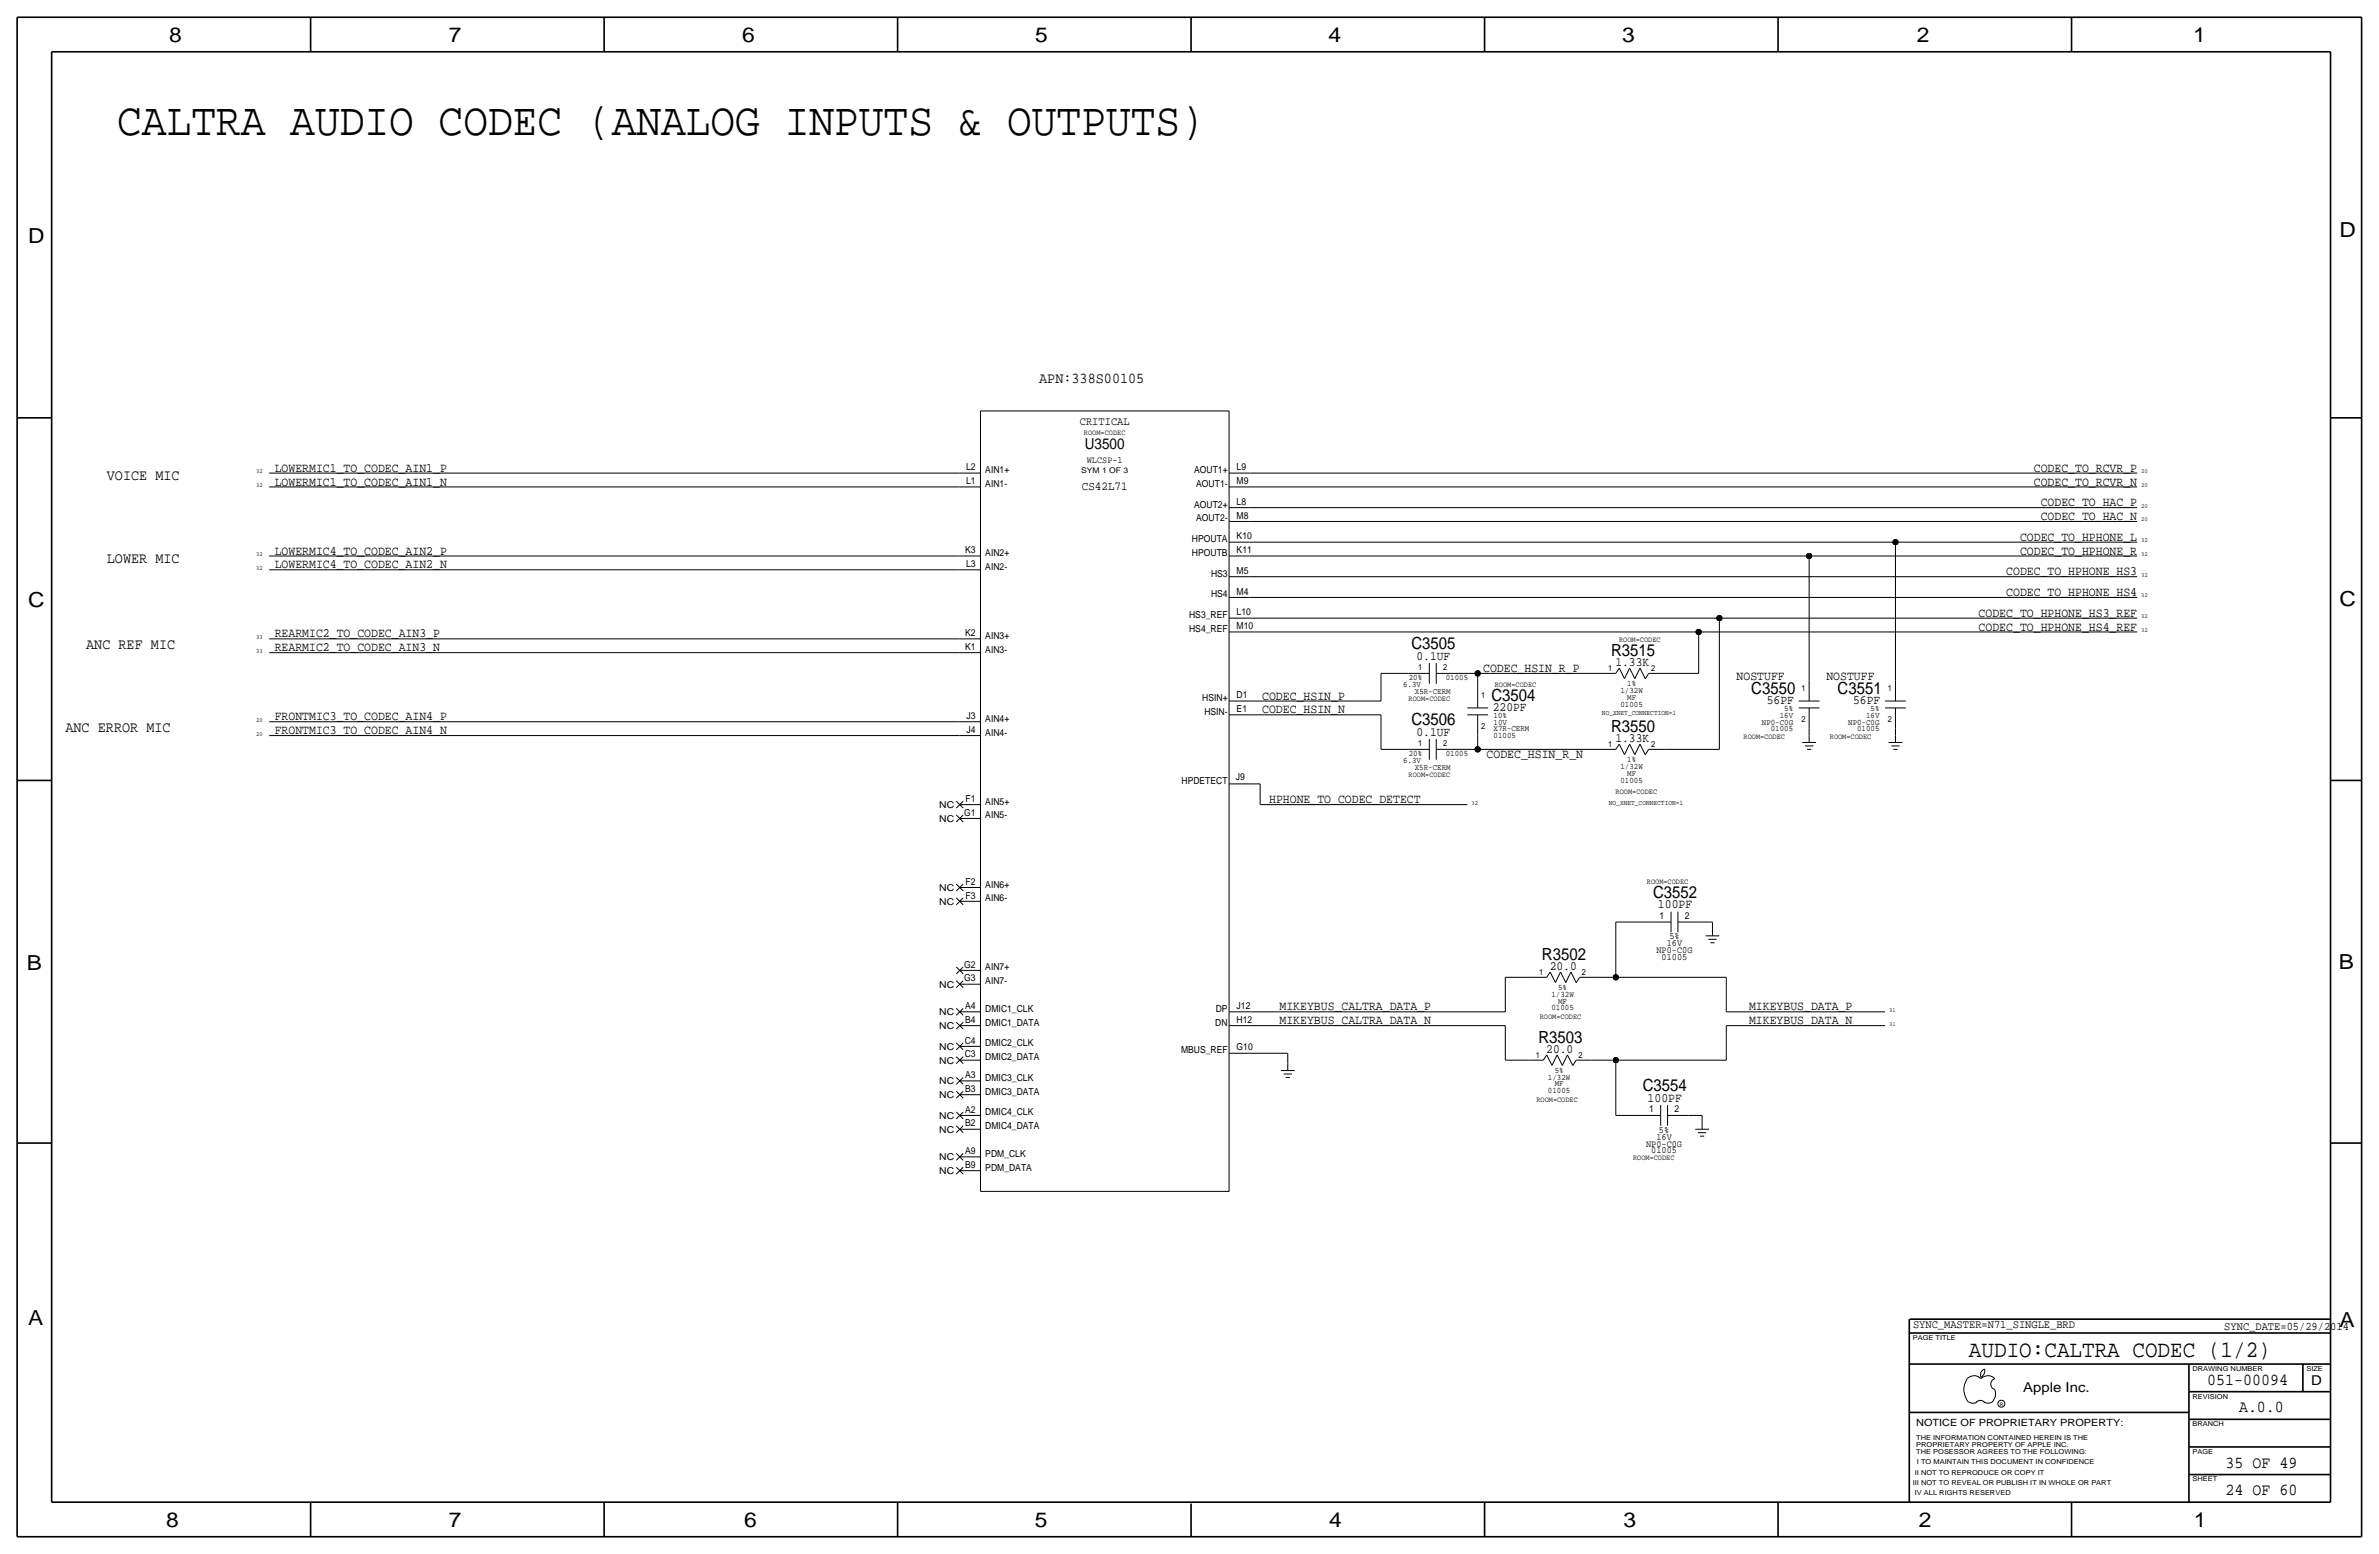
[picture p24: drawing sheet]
<svg xmlns="http://www.w3.org/2000/svg" width="875mm" height="572mm" viewBox="0 0 875 572" stroke-linecap="round" stroke-linejoin="round" font-family="sans-serif">
<defs><g id="words">
<text font-size="17" x="43.1" y="49.5">CALTRA AUDIO CODEC (ANALOG INPUTS &amp; OUTPUTS)</text>
<text font-size="8.6" x="724.2" y="499.1">AUDIO:CALTRA CODEC (1/2)</text>
<g font-size="7.6">
<text x="62.2" y="15.5">8</text>
<text x="165.1" y="15.5">7</text>
<text x="273" y="15.5">6</text>
<text x="380.7" y="15.5">5</text>
<text x="488.6" y="15.5">4</text>
<text x="596.6" y="15.5">3</text>
<text x="705.1" y="15.5">2</text>
<text x="806.7" y="15.5">1</text>
<text x="10.4" y="89.4">D</text>
<text x="860.5" y="87.1">D</text>
<text x="10.4" y="223.3">C</text>
<text x="860.5" y="222.8">C</text>
<text x="9.8" y="356.6">B</text>
<text x="860.3" y="356.4">B</text>
<text x="10.4" y="487.4">A</text>
<text x="860.5" y="488.2">A</text>
<text x="61.2" y="561.6">8</text>
<text x="165" y="561.6">7</text>
<text x="273.8" y="561.6">6</text>
<text x="380.7" y="561.6">5</text>
<text x="488.9" y="561.6">4</text>
<text x="597.1" y="561.6">3</text>
<text x="705.8" y="561.6">2</text>
<text x="806.9" y="561.6">1</text>
</g>
<g font-size="6.2">
<text x="519.2" y="238.8">C3505</text>
<text x="592.6" y="241.3">R3515</text>
<text x="548.6" y="257.8">C3504</text>
<text x="644.2" y="255.3">C3550</text>
<text x="675.9" y="255.3">C3551</text>
<text x="519.2" y="266.7">C3506</text>
<text x="592.6" y="269.2">R3550</text>
<text x="608.1" y="330.2">C3552</text>
<text x="567.2" y="353.1">R3502</text>
<text x="565.9" y="383.5">R3503</text>
<text x="604.2" y="401.3">C3554</text>
<text x="811.9" y="509.3">051-00094</text>
<text x="823.6" y="519.4">A.0.0</text>
<text x="818.6" y="539.7">35 OF 49</text>
<text x="818.6" y="549.9">24 OF 60</text>
</g>
<g font-size="5.6">
<text x="382.2" y="141">APN:338S00105</text>
<text x="399" y="165.1">U3500</text>
<text x="39.3" y="176.5">VOICE MIC</text>
<text x="39.3" y="207">LOWER MIC</text>
<text x="31.7" y="238.8">ANC REF MIC</text>
<text x="24.1" y="269.2">ANC ERROR MIC</text>
</g>
<g font-size="5">
<text x="850.1" y="509.3">D</text>
<text x="744.2" y="511.8">Apple Inc.</text>
</g>
<g font-size="4.7">
<text x="101" y="173.5">LOWERMIC1_TO_CODEC_AIN1_P</text>
<text x="748.1" y="173.5">CODEC_TO_RCVR_P</text>
<text x="101" y="178.6">LOWERMIC1_TO_CODEC_AIN1_N</text>
<text x="748.1" y="178.6">CODEC_TO_RCVR_N</text>
<text x="750.6" y="191.3">CODEC_TO_HAC_N</text>
<text x="750.6" y="186.2">CODEC_TO_HAC_P</text>
<text x="101" y="204">LOWERMIC4_TO_CODEC_AIN2_P</text>
<text x="743" y="204">CODEC_TO_HPHONE_R</text>
<text x="743" y="198.9">CODEC_TO_HPHONE_L</text>
<text x="101" y="209">LOWERMIC4_TO_CODEC_AIN2_N</text>
<text x="737.9" y="211.6">CODEC_TO_HPHONE_HS3</text>
<text x="737.9" y="219.2">CODEC_TO_HPHONE_HS4</text>
<text x="727.8" y="226.8">CODEC_TO_HPHONE_HS3_REF</text>
<text x="727.8" y="231.9">CODEC_TO_HPHONE_HS4_REF</text>
<text x="101" y="234.4">REARMIC2_TO_CODEC_AIN3_P</text>
<text x="101" y="239.5">REARMIC2_TO_CODEC_AIN3_N</text>
<text x="521" y="242.6">0.1UF</text>
<text x="594.2" y="244.9">1.33K</text>
<text x="545.5" y="247.1">CODEC_HSIN_R_P</text>
<text x="638.8" y="250.2">NOSTUFF</text>
<text x="671.8" y="250.2">NOSTUFF</text>
<text x="464.3" y="257.3">CODEC_HSIN_P</text>
<text x="464.3" y="262.4">CODEC_HSIN_N</text>
<text x="549.1" y="261.6">220PF</text>
<text x="649.9" y="259.1">56PF</text>
<text x="681.6" y="259.1">56PF</text>
<text x="101" y="264.9">FRONTMIC3_TO_CODEC_AIN4_P</text>
<text x="101" y="270">FRONTMIC3_TO_CODEC_AIN4_N</text>
<text x="521" y="270.5">0.1UF</text>
<text x="594.2" y="272.8">1.33K</text>
<text x="546.8" y="278.9">CODEC_HSIN_R_N</text>
<text x="466.8" y="295.4">HPHONE_TO_CODEC_DETECT</text>
<text x="609.8" y="334">100PF</text>
<text x="570" y="356.6">20.0</text>
<text x="470.6" y="371.6">MIKEYBUS_CALTRA_DATA_P</text>
<text x="643.3" y="371.6">MIKEYBUS_DATA_P</text>
<text x="470.6" y="376.7">MIKEYBUS_CALTRA_DATA_N</text>
<text x="643.3" y="376.7">MIKEYBUS_DATA_N</text>
<text x="568.7" y="387.1">20.0</text>
<text x="606" y="405.1">100PF</text>
</g>
<text font-size="4.5" x="397.9" y="180.3">CS42L71</text>
<g font-size="4.3">
<text x="397.2" y="156.2">CRITICAL</text>
<text x="703.6" y="488.4">SYNC_MASTER=N71_SINGLE_BRD</text>
<text x="818.1" y="489.2">SYNC_DATE=05/29/2014</text>
</g>
<text font-size="3.7" x="704.8" y="524.5">NOTICE OF PROPRIETARY PROPERTY:</text>
<g font-size="3.5">
<text x="355.3" y="173">L2</text>
<text x="362.4" y="174">AIN1+</text>
<text x="399.7" y="170.2">WLCSP-1</text>
<text x="439.2" y="174">AOUT1+</text>
<text x="454.9" y="173">L9</text>
<text x="355.3" y="178.1">L1</text>
<text x="362.4" y="179.1">AIN1-</text>
<text x="440" y="179.1">AOUT1-</text>
<text x="454.9" y="178">M9</text>
<text x="454.9" y="185.7">L8</text>
<text x="439.2" y="186.7">AOUT2+</text>
<text x="440" y="191.8">AOUT2-</text>
<text x="454.9" y="190.7">M8</text>
<text x="355" y="203.5">K3</text>
<text x="438.4" y="199.4">HPOUTA</text>
<text x="454.9" y="198.4">K10</text>
<text x="454.9" y="203.4">K11</text>
<text x="355.3" y="208.5">L3</text>
<text x="362.4" y="204.5">AIN2+</text>
<text x="362.4" y="209.6">AIN2-</text>
<text x="438.4" y="204.5">HPOUTB</text>
<text x="445.4" y="212.1">HS3</text>
<text x="454.9" y="211.1">M5</text>
<text x="445.4" y="219.7">HS4</text>
<text x="454.9" y="218.7">M4</text>
<text x="437.4" y="227.3">HS3_REF</text>
<text x="454.9" y="226.3">L10</text>
<text x="355" y="233.9">K2</text>
<text x="437.4" y="232.4">HS4_REF</text>
<text x="454.9" y="231.4">M10</text>
<text x="355" y="239">K1</text>
<text x="362.4" y="235">AIN3+</text>
<text x="362.4" y="240">AIN3-</text>
<text x="442.2" y="257.8">HSIN+</text>
<text x="454.9" y="256.8">D1</text>
<text x="443" y="262.9">HSIN-</text>
<text x="454.9" y="261.9">E1</text>
<text x="355.5" y="269.5">J4</text>
<text x="355.5" y="264.4">J3</text>
<text x="362.4" y="265.4">AIN4+</text>
<text x="362.4" y="270.5">AIN4-</text>
<text x="454.6" y="286.8">J9</text>
<text x="434.6" y="288.3">HPDETECT</text>
<text x="345.5" y="297.2">NC</text>
<text x="354.6" y="300">G1</text>
<text x="355.2" y="294.9">F1</text>
<text x="362.4" y="295.9">AIN5+</text>
<text x="345.5" y="302.3">NC</text>
<text x="362.4" y="301">AIN5-</text>
<text x="345.5" y="327.7">NC</text>
<text x="355.2" y="325.4">F2</text>
<text x="362.4" y="326.4">AIN6+</text>
<text x="345.5" y="332.7">NC</text>
<text x="355.2" y="330.4">F3</text>
<text x="362.4" y="331.5">AIN6-</text>
<text x="610.3" y="337.8">1</text>
<text x="619.7" y="337.8">2</text>
<text x="613.1" y="348">16V</text>
<text x="614" y="345.4">5%</text>
<text x="609.3" y="350.5">NP0-C0G</text>
<text x="611.2" y="353.1">01005</text>
<text x="354.6" y="355.8">G2</text>
<text x="362.4" y="356.9">AIN7+</text>
<text x="345.5" y="363.2">NC</text>
<text x="354.6" y="360.9">G3</text>
<text x="362.4" y="362">AIN7-</text>
<text x="355" y="371.1">A4</text>
<text x="454.9" y="371.1">J12</text>
<text x="345.5" y="373.4">NC</text>
<text x="355" y="376.2">B4</text>
<text x="362.4" y="377.2">DMIC1_DATA</text>
<text x="362.4" y="372.1">DMIC1_CLK</text>
<text x="447" y="377.2">DN</text>
<text x="447.2" y="372.1">DP</text>
<text x="454.9" y="376.2">H12</text>
<text x="345.5" y="378.5">NC</text>
<text x="354.8" y="383.8">C4</text>
<text x="345.5" y="386.1">NC</text>
<text x="354.8" y="388.9">C3</text>
<text x="362.4" y="384.8">DMIC2_CLK</text>
<text x="362.4" y="389.9">DMIC2_DATA</text>
<text x="434.4" y="387.4">MBUS_REF</text>
<text x="454.9" y="386.3">G10</text>
<text x="345.5" y="391.2">NC</text>
<text x="345.5" y="398.8">NC</text>
<text x="355" y="396.5">A3</text>
<text x="355" y="401.6">B3</text>
<text x="362.4" y="397.5">DMIC3_CLK</text>
<text x="345.5" y="403.9">NC</text>
<text x="362.4" y="402.6">DMIC3_DATA</text>
<text x="345.5" y="411.5">NC</text>
<text x="355" y="409.2">A2</text>
<text x="362.4" y="410.2">DMIC4_CLK</text>
<text x="606.5" y="408.9">1</text>
<text x="615.9" y="408.9">2</text>
<text x="345.5" y="416.6">NC</text>
<text x="355" y="414.3">B2</text>
<text x="362.4" y="415.3">DMIC4_DATA</text>
<text x="609.3" y="419.1">16V</text>
<text x="610.2" y="416.6">5%</text>
<text x="355" y="424.4">A9</text>
<text x="362.4" y="425.5">PDM_CLK</text>
<text x="605.5" y="421.6">NP0-C0G</text>
<text x="607.4" y="424.2">01005</text>
<text x="345.5" y="431.8">NC</text>
<text x="345.5" y="426.7">NC</text>
<text x="355" y="429.5">B9</text>
<text x="362.4" y="430.5">PDM_DATA</text>
</g>
<g font-size="3.1">
<text x="518.2" y="250.2">20%</text>
<text x="521.7" y="246.4">1</text>
<text x="530.8" y="246.4">2</text>
<text x="531.8" y="250.2">01005</text>
<text x="591.5" y="246.9">1</text>
<text x="607.3" y="246.9">2</text>
<text x="516.1" y="252.7">6.3V</text>
<text x="520.4" y="255.3">X5R-CERM</text>
<text x="544.8" y="256.5">1</text>
<text x="596" y="254.8">1/32W</text>
<text x="598.5" y="252.2">1%</text>
<text x="598.5" y="257.3">MF</text>
<text x="662.6" y="254">1</text>
<text x="694.4" y="254">1</text>
<text x="596" y="259.8">01005</text>
<text x="654.6" y="263.9">16V</text>
<text x="656.3" y="261.6">5%</text>
<text x="686.4" y="263.9">16V</text>
<text x="688" y="261.6">5%</text>
<text x="544.8" y="268">2</text>
<text x="549.4" y="269">X7R-CERM</text>
<text x="549.4" y="266.4">10V</text>
<text x="549.4" y="264.2">10%</text>
<text x="648" y="266.4">NP0-C0G</text>
<text x="651.3" y="269">01005</text>
<text x="662.6" y="265.4">2</text>
<text x="679.8" y="266.4">NP0-C0G</text>
<text x="683.1" y="269">01005</text>
<text x="694.4" y="265.4">2</text>
<text x="521.7" y="274.3">1</text>
<text x="530.8" y="274.3">2</text>
<text x="549.4" y="271.5">01005</text>
<text x="591.5" y="274.8">1</text>
<text x="607.3" y="274.8">2</text>
<text x="516.1" y="280.7">6.3V</text>
<text x="518.2" y="278.1">20%</text>
<text x="531.8" y="278.1">01005</text>
<text x="598.5" y="280.2">1%</text>
<text x="520.4" y="283.2">X5R-CERM</text>
<text x="596" y="287.8">01005</text>
<text x="596" y="282.7">1/32W</text>
<text x="598.5" y="285.2">MF</text>
<text x="566.1" y="358.6">1</text>
<text x="581.9" y="358.6">2</text>
<text x="573.1" y="364">5%</text>
<text x="570.6" y="371.6">01005</text>
<text x="570.6" y="366.5">1/32W</text>
<text x="573.1" y="369.1">MF</text>
<text x="564.8" y="389.1">1</text>
<text x="580.6" y="389.1">2</text>
<text x="571.8" y="394.5">5%</text>
<text x="569.4" y="397">1/32W</text>
<text x="571.8" y="399.5">MF</text>
<text x="569.4" y="402.1">01005</text>
</g>
<g font-size="2.9">
<text x="398.7" y="160">ROOM=CODEC</text>
<text x="397.7" y="174">SYM 1 OF 3</text>
<text x="595.5" y="236.2">ROOM=CODEC</text>
<text x="518.1" y="257.8">ROOM=CODEC</text>
<text x="549.8" y="252.7">ROOM=CODEC</text>
<text x="641.3" y="271.8">ROOM=CODEC</text>
<text x="673" y="271.8">ROOM=CODEC</text>
<text x="518.1" y="285.8">ROOM=CODEC</text>
<text x="594.3" y="292.1">ROOM=CODEC</text>
<text x="605.7" y="325.1">ROOM=CODEC</text>
<text x="566.4" y="374.6">ROOM=CODEC</text>
<text x="565.1" y="405.1">ROOM=CODEC</text>
<text x="600.7" y="426.7">ROOM=CODEC</text>
</g>
<g font-size="2.6">
<text x="589.2" y="262.9">NO_XNET_CONNECTION=1</text>
<text x="591.8" y="295.9">NO_XNET_CONNECTION=1</text>
</g>
<g font-size="2.5">
<text x="703.5" y="492.8">PAGE TITLE</text>
<text x="806.4" y="504.2">DRAWING NUMBER</text>
<text x="848.3" y="504.2">SIZE</text>
<text x="806.4" y="514.4">REVISION</text>
<text x="806.4" y="524.5">BRANCH</text>
<text x="704.8" y="532.1">PROPRIETARY PROPERTY OF APPLE INC.</text>
<text x="704.8" y="529.6">THE INFORMATION CONTAINED HEREIN IS THE</text>
<text x="704.8" y="534.7">THE POSESSOR AGREES TO THE FOLLOWING:</text>
<text x="705.1" y="538.5">I TO MAINTAIN THIS DOCUMENT IN CONFIDENCE</text>
<text x="806.4" y="534.7">PAGE</text>
<text x="704.3" y="542.3">II NOT TO REPRODUCE OR COPY IT</text>
<text x="806.4" y="544.8">SHEET</text>
<text x="703.5" y="546.1">III NOT TO REVEAL OR PUBLISH IT IN WHOLE OR PART</text>
<text x="704.3" y="549.9">IV ALL RIGHTS RESERVED</text>
</g>
<g font-size="2.3">
<text x="94.2" y="174">32</text>
<text x="787.6" y="174">20</text>
<text x="94.2" y="179.1">32</text>
<text x="787.6" y="179.1">20</text>
<text x="787.6" y="191.8">20</text>
<text x="787.6" y="186.7">20</text>
<text x="787.6" y="199.4">32</text>
<text x="94.2" y="204.5">32</text>
<text x="94.2" y="209.5">32</text>
<text x="787.6" y="204.5">32</text>
<text x="787.6" y="212.1">32</text>
<text x="787.6" y="219.7">32</text>
<text x="787.6" y="227.3">32</text>
<text x="787.6" y="232.4">32</text>
<text x="94.2" y="234.9">33</text>
<text x="94.2" y="240">33</text>
<text x="94.2" y="265.4">20</text>
<text x="94.2" y="270.5">20</text>
<text x="541.2" y="295.9">32</text>
<text x="694.9" y="372.1">31</text>
<text x="694.9" y="377.2">31</text>
</g>
<text font-size="1.8" x="735.5" y="516.9">R</text>
</g></defs>
<g fill="none" stroke="#000" stroke-width=".37">
<path d="M360.6 151.1v287.1zM360.6 151.1h91.5zM452.1 151.1v287.1zM99 179.1h254zM99 174h254zM353 174h7.6zM353 179.1h7.6zM452.1 174h7.6zM452.1 179.1h7.6zM459.7 179.1h326.4zM459.7 174h326.4zM452.1 191.8h7.6z"/>
<path d="M452.1 199.4h7.6zM452.1 186.7h7.6zM459.7 199.4h237.5zM459.7 186.7h326.4zM459.7 191.8h326.4zM697.2 199.4v50.8zM697.2 199.4h88.9zM99 209.6h254zM99 204.5h254zM353 204.5h7.6zM353 209.6h7.6zM452.1 204.5h7.6z"/>
<path d="M452.1 212.1h7.6zM452.1 219.7h7.6zM459.7 204.5h205.7zM459.7 212.1h326.4zM459.7 219.7h326.4zM665.4 204.5h120.7zM665.4 204.5v45.7zM99 235h254zM353 235h7.6zM452.1 227.3h7.6zM452.1 232.4h7.6zM459.7 232.4h165.1z"/>
<path d="M459.7 227.3h172.7zM624.8 232.4h161.3zM624.8 232.4v15.3zM632.4 227.3v48.3zM632.4 227.3h153.7zM99 240h254zM353 240h7.6zM452.1 257.8h7.6zM459.7 257.8h48.3zM508 247.7v10.1zM508 247.7h10.1zM518.1 247.7h7.6z"/>
<path d="M525.7 243.8v7.7zM528.3 243.8v7.7zM528.3 247.7h7.6zM535.9 247.7h7.6zM543.5 247.7h45.7zM543.5 247.7v5zM543.5 252.7v7.7zM589.2 247.7h5.1zM595.6 245.7l1.9 3.9zM595.6 245.7l-1.3 2zM599.4 245.7l-1.9 3.9zM599.4 245.7l1.9 3.9z"/>
<path d="M603.2 245.7l-1.9 3.9zM603.2 245.7l1.9 3.9zM606.4 247.7l-1.3 2zM606.4 247.7h5.7zM612.1 247.7h12.7zM661.6 257.8h7.6zM665.4 250.2v7.6zM693.4 257.8h7.6zM697.2 250.2v7.6zM99 270.5h254zM99 265.4h254zM353 270.5h7.6z"/>
<path d="M353 265.4h7.6zM452.1 262.9h7.6zM459.7 262.9h48.3zM508 275.6h10.1zM508 262.9v12.7zM518.1 275.6h7.6zM525.7 271.8v7.6zM528.3 271.8v7.6zM528.3 275.6h7.6zM535.9 275.6h7.6zM539.7 262.9h7.6zM539.7 260.4h7.6z"/>
<path d="M543.5 275.6h45.7zM543.5 270.5v5.1zM543.5 262.9v7.6zM589.2 275.6h5.1zM595.6 273.7l1.9 3.8zM595.6 273.7l-1.3 1.9zM599.4 273.7l-1.9 3.8zM599.4 273.7l1.9 3.8zM603.2 273.7l-1.9 3.8zM603.2 273.7l1.9 3.8zM606.4 275.6l-1.3 2zM606.4 275.6h5.7z"/>
<path d="M612.1 275.6h20.3zM661.6 260.4h7.6zM662.9 273.1h5.1zM663.9 274.3h3.1zM664.7 275.6h1.5zM665.4 268v2.5zM665.4 270.5v2.5zM665.4 260.3v7.7zM693.4 260.4h7.6zM694.6 273.1h5.1zM695.7 274.3h3zM696.4 275.6h1.5z"/>
<path d="M697.2 268v2.5zM697.2 270.5v2.5zM697.2 260.3v7.7zM351.7 299.7l2.6 2.6zM351.7 297.2l2.6-2.6zM351.7 294.6l2.6 2.6zM353 295.9h7.6zM452.1 288.3h7.6zM459.7 288.3h3.8zM463.5 288.3v7.6zM463.5 295.9h76.2zM351.7 302.3l2.6-2.6z"/>
<path d="M353 301h7.6zM351.7 332.7l2.6-2.5zM351.7 330.2l2.6 2.5zM351.7 327.7l2.6-2.6zM351.7 325.1l2.6 2.6zM353 331.5h7.6zM353 326.4h7.6zM594.3 339.1v20.3zM594.3 339.1h12.7zM607 339.1h7.6zM614.6 335.3v7.6zM617.2 335.3v7.6z"/>
<path d="M617.2 339.1h7.6zM624.8 339.1h5.1zM629.9 339.1v2.5zM351.7 358.1l2.6-2.5zM351.7 355.6l2.6 2.5zM353 356.9h7.6zM553.7 359.4h10.1zM553.7 359.4v12.7zM563.8 359.4h5.1zM570.2 357.5l1.9 3.8zM570.2 357.5l-1.3 1.9zM574 357.5l-1.9 3.8z"/>
<path d="M574 357.5l1.9 3.8zM577.8 357.5l-1.9 3.8zM577.8 357.5l1.9 3.8zM581 359.4l-1.3 2zM581 359.4h5.7zM586.7 359.4h7.6zM594.3 359.4h40.7zM627.3 344.2h5.1zM628.3 345.4h3.1zM629.1 346.7h1.5zM629.9 341.6v2.6zM635 359.4v12.7z"/>
<path d="M351.7 378.5l2.6-2.6zM351.7 375.9l2.6 2.6zM351.7 373.4l2.6-2.6zM351.7 370.8l2.6 2.6zM351.7 363.2l2.6-2.5zM351.7 360.7l2.6 2.5zM353 362h7.6zM353 377.2h7.6zM353 372.1h7.6zM452.1 377.2h7.6zM452.1 372.1h7.6zM459.7 377.2h94z"/>
<path d="M459.7 372.1h94zM553.7 377.2v12.7zM635 377.2h58.4zM635 377.2v12.7zM635 372.1h58.4zM351.7 398.8l2.6-2.6zM351.7 396.2l2.6 2.6zM351.7 391.2l2.6-2.6zM351.7 388.6l2.6 2.6zM351.7 386.1l2.6-2.6zM351.7 383.5l2.6 2.6zM353 397.5h7.6z"/>
<path d="M353 384.8h7.6zM353 389.9h7.6zM452.1 387.4h7.6zM459.7 387.4h14zM471.1 393.7h5.1zM472.1 395h3.1zM472.9 396.2h1.5zM473.7 387.3v3.9zM473.7 391.2v2.5zM553.7 389.9h8.9zM562.6 389.9h5zM568.9 388l1.9 3.8z"/>
<path d="M568.9 388l-1.3 1.9zM572.7 388l-1.9 3.8zM572.7 388l2 3.8zM576.5 388l-1.8 3.8zM576.5 388l2 3.8zM579.7 389.9h5.7zM579.7 389.9l-1.2 2zM585.4 389.9h8.9zM594.3 389.9h40.7zM594.3 389.9v20.3zM351.7 416.6l2.6-2.6zM351.7 414l2.6 2.6z"/>
<path d="M351.7 411.5l2.6-2.6zM351.7 408.9l2.6 2.6zM351.7 403.9l2.6-2.6zM351.7 401.3l2.6 2.6zM353 402.6h7.6zM353 410.2h7.6zM353 415.3h7.6zM594.3 410.2h8.9zM603.2 410.2h7.6zM610.8 406.4v7.6zM613.4 410.2h7.6zM613.4 406.4v7.6z"/>
<path d="M621 410.2h5.1zM623.5 415.3h5.1zM624.5 416.6h3.1zM625.3 417.8h1.5zM626.1 410.2v2.6zM626.1 412.8v2.5zM351.7 431.8l2.6-2.5zM351.7 429.3l2.6 2.5zM351.7 426.7l2.6-2.5zM351.7 424.2l2.6 2.5zM353 425.5h7.6zM353 430.5h7.6z"/>
<path d="M360.6 438.1h91.5zM724.1 515.6l.5 .2a2.67 2.67 0 0 0 2.5-.2M726.8 515.7a2.09 2.09 0 0 1 3.1 0M728.6 506.5a2.69 2.69 0 0 0 1.3-3 2.26 2.26 0 0 0-1.3 3M729.7 515.6l.4 .2a2.67 2.67 0 0 0 2.6-.2M733.7 511.1a4.5 4.5 0 0 1-1 4.6M733.8 511a2.08 2.08 0 0 1-1.6-2 2.08 2.08 0 0 1 1.6-2 3.4 3.4 0 0 0-5.1 0 3.6 3.6 0 0 0-3.9-.8 3.6 3.6 0 0 0-2.3 3.3 7.1 7.1 0 0 0 1.6 6.2"/>
<circle cx="736.1" cy="516.2" r="1.28"/>
</g>
<g fill="none" stroke="#000" stroke-width=".6" stroke-linecap="butt">
<path d="M6.3 6.4v558.7zM6.3 6.4h862.3zM19 19.1v533.4zM19 19.1h838.2zM114.2 6.4v12.7zM222.2 6.4v12.7zM330.1 6.4v12.7zM438.1 6.4v12.7zM546.1 6.4v12.7zM654 6.4v12.7zM762 6.4v12.7zM857.2 19.1v533.4z"/>
<path d="M868.6 6.4v558.7zM6.3 153.7h12.7zM857.2 153.7h11.4zM6.3 287h12.7zM857.2 287h11.4zM6.3 420.4h12.7zM857.2 420.4h11.4zM702.3 485.1v5.1zM702.3 490.2v62.3zM702.3 490.2h154.9zM702.4 485.1h154.8zM702.3 519.4h102.8z"/>
<path d="M702.3 501.6h154.9zM805.1 501.6v50.8zM805.1 511.8h52.1zM847 501.6v10.2zM805.1 522h52.1zM805.1 532.1h52.1zM19 552.5h838.2zM114.2 552.4v12.7zM222.2 552.5v12.7zM330.1 552.5v12.7zM438.1 553v12.1zM546.1 552.5v12.7z"/>
<path d="M654 552.5v12.7zM762 552.5v12.7zM805.1 542.3h52.1zM6.3 565.1h862.3z"/>
</g>
<g fill="#000" stroke="#000" stroke-width=".37">
<circle cx="697.2" cy="199.4" r="1.02"/>
<circle cx="665.4" cy="204.5" r="1.02"/>
<circle cx="624.8" cy="232.4" r="1.02"/>
<circle cx="632.4" cy="227.3" r="1.02"/>
<circle cx="543.5" cy="247.6" r="1.02"/>
<circle cx="543.5" cy="275.6" r="1.02"/>
<circle cx="594.3" cy="359.4" r="1.02"/>
<circle cx="594.3" cy="389.9" r="1.02"/>
</g>
<use href="#words"/>
</svg>
